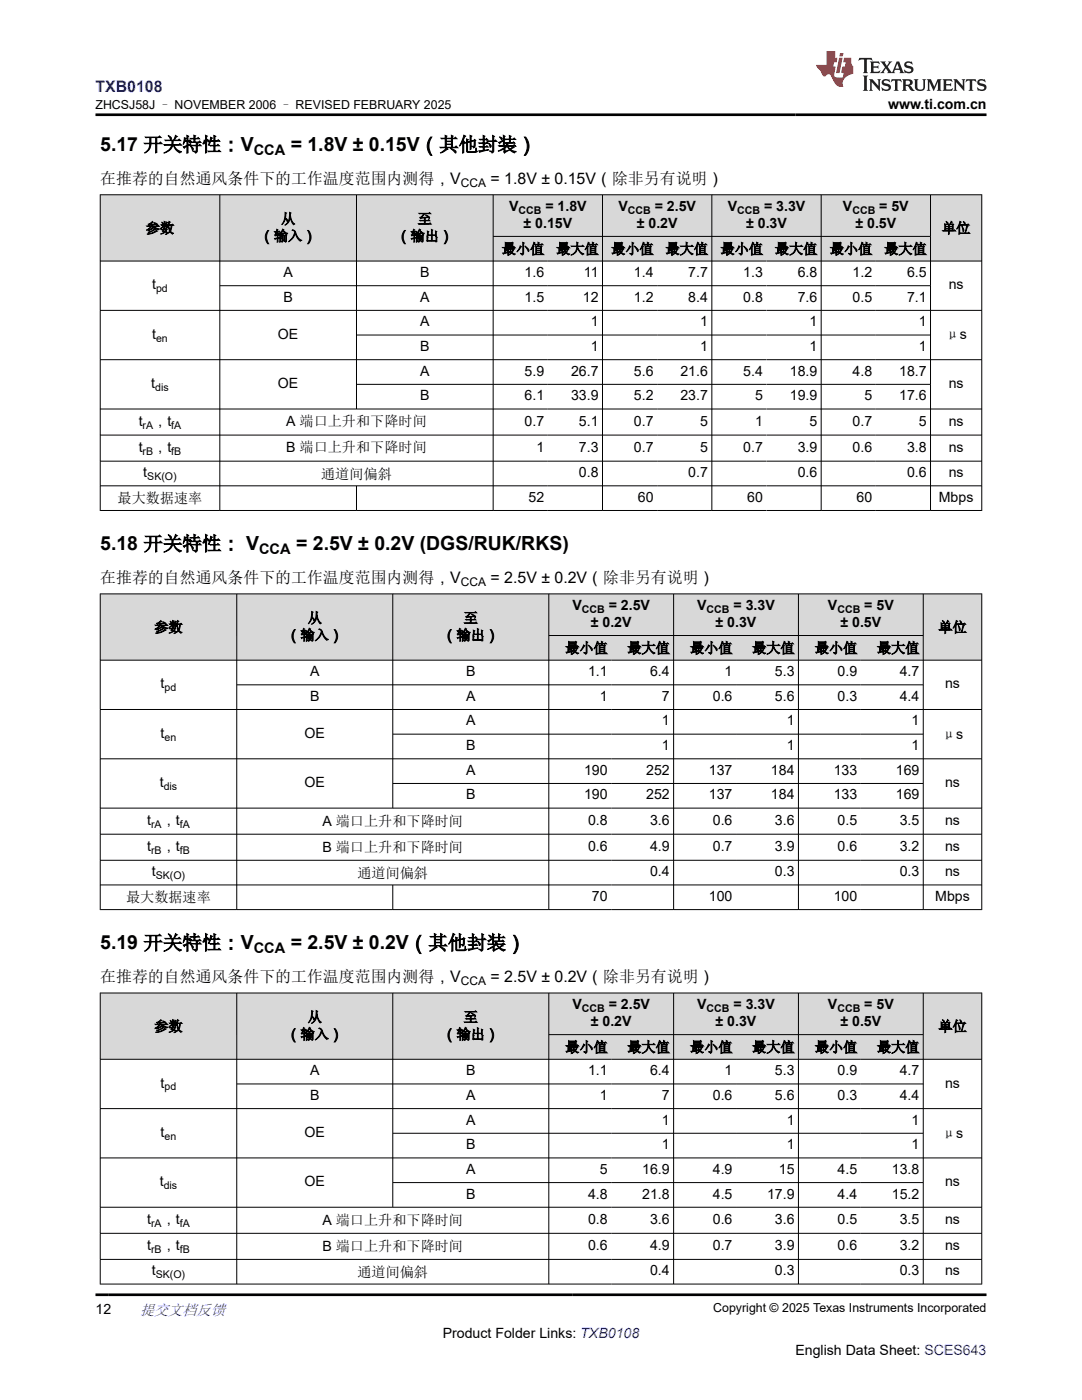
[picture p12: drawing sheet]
<svg xmlns="http://www.w3.org/2000/svg" width="216mm" height="279mm" viewBox="0 0 216 279" stroke-linecap="round" stroke-linejoin="round" font-family="sans-serif">
<defs><g id="words">
<g font-size="3.9">
<text x="20" y="30.2">5.17 开关特性：V</text>
<text x="58" y="30.2">= 1.8V ± 0.15V（其他封装）</text>
<text x="20" y="109.8">5.18 开关特性： V</text>
<text x="59.1" y="109.8">= 2.5V ± 0.2V (DGS/RUK/RKS)</text>
<text x="20" y="189.5">5.19 开关特性：V</text>
<text x="58" y="189.5">= 2.5V ± 0.2V（其他封装）</text>
</g>
<text font-size="3.2" fill="#00f" x="19" y="18.3">TXB0108</text>
<g font-size="3.2">
<text x="20" y="36.7">在推荐的自然通风条件下的工作温度范围内测得，V</text>
<text x="97.9" y="36.7">= 1.8V ± 0.15V（除非另有说明）</text>
<text x="20" y="116.3">在推荐的自然通风条件下的工作温度范围内测得，V</text>
<text x="97.9" y="116.3">= 2.5V ± 0.2V（除非另有说明）</text>
<text x="20" y="196">在推荐的自然通风条件下的工作温度范围内测得，V</text>
<text x="97.9" y="196">= 2.5V ± 0.2V（除非另有说明）</text>
</g>
<text font-size="3" fill="#00f" x="27.9" y="262.4">提交文档反馈</text>
<g font-size="2.9">
<text x="50.6" y="31">CCA</text>
<text x="51.7" y="110.6">CCA</text>
<text x="50.6" y="190.3">CCA</text>
</g>
<g font-size="2.8">
<text x="177.2" y="21.7">www.ti.com.cn</text>
<text x="29.1" y="46.5">参数</text>
<text x="56.1" y="44.7">从</text>
<text x="83.4" y="44.7">至</text>
<text x="101.6" y="42.1">V</text>
<text x="104.5" y="45.4">± 0.15V</text>
<text x="108.8" y="42.1">= 1.8V</text>
<text x="123.4" y="42.1">V</text>
<text x="127.1" y="45.4">± 0.2V</text>
<text x="130.6" y="42.1">= 2.5V</text>
<text x="145.2" y="42.1">V</text>
<text x="148.9" y="45.4">± 0.3V</text>
<text x="152.5" y="42.1">= 3.3V</text>
<text x="168.2" y="42.1">V</text>
<text x="170.7" y="45.4">± 0.5V</text>
<text x="175.4" y="42.1">= 5V</text>
<text x="188" y="46.5">单位</text>
<text x="51.9" y="48.1">（输入）</text>
<text x="79.1" y="48.1">（输出）</text>
<text x="100.1" y="50.7">最小值</text>
<text x="111" y="50.7">最大值</text>
<text x="122" y="50.7">最小值</text>
<text x="132.8" y="50.7">最大值</text>
<text x="143.8" y="50.7">最小值</text>
<text x="154.6" y="50.7">最大值</text>
<text x="165.6" y="50.7">最小值</text>
<text x="176.4" y="50.7">最大值</text>
<text x="30.4" y="57.8">t</text>
<text x="56.6" y="55.3">A</text>
<text x="83.8" y="55.3">B</text>
<text x="104.7" y="55.3">1.6</text>
<text x="116.5" y="55.3">11</text>
<text x="126.5" y="55.3">1.4</text>
<text x="137.3" y="55.3">7.7</text>
<text x="148.3" y="55.3">1.3</text>
<text x="159.2" y="55.3">6.8</text>
<text x="170.1" y="55.3">1.2</text>
<text x="181" y="55.3">6.5</text>
<text x="189.3" y="57.8">ns</text>
<text x="56.6" y="60.2">B</text>
<text x="83.8" y="60.2">A</text>
<text x="83.8" y="65.1">A</text>
<text x="104.7" y="60.2">1.5</text>
<text x="116.3" y="60.2">12</text>
<text x="117.9" y="65.1">1</text>
<text x="126.5" y="60.2">1.2</text>
<text x="137.3" y="60.2">8.4</text>
<text x="139.7" y="65.1">1</text>
<text x="148.3" y="60.2">0.8</text>
<text x="159.2" y="60.2">7.6</text>
<text x="161.5" y="65.1">1</text>
<text x="170.1" y="60.2">0.5</text>
<text x="181" y="60.2">7.1</text>
<text x="183.3" y="65.1">1</text>
<text x="30.4" y="67.6">t</text>
<text x="55.5" y="67.6">OE</text>
<text x="83.8" y="70.1">B</text>
<text x="117.9" y="70.1">1</text>
<text x="139.7" y="70.1">1</text>
<text x="161.5" y="70.1">1</text>
<text x="183.3" y="70.1">1</text>
<text x="188.7" y="67.7">μs</text>
<text x="30.2" y="77.4">t</text>
<text x="55.5" y="77.4">OE</text>
<text x="83.8" y="75">A</text>
<text x="104.7" y="75">5.9</text>
<text x="114" y="75">26.7</text>
<text x="126.5" y="75">5.6</text>
<text x="135.8" y="75">21.6</text>
<text x="148.3" y="75">5.4</text>
<text x="157.6" y="75">18.9</text>
<text x="170.1" y="75">4.8</text>
<text x="179.4" y="75">18.7</text>
<text x="189.3" y="77.4">ns</text>
<text x="83.8" y="79.9">B</text>
<text x="104.7" y="79.9">6.1</text>
<text x="114" y="79.9">33.9</text>
<text x="126.5" y="79.9">5.2</text>
<text x="135.8" y="79.9">23.7</text>
<text x="150.7" y="79.9">5</text>
<text x="157.6" y="79.9">19.9</text>
<text x="172.5" y="79.9">5</text>
<text x="179.4" y="79.9">17.6</text>
<text x="27.7" y="85">t</text>
<text x="30.6" y="85">，t</text>
<text x="57.1" y="85.1">A 端口上升和下降时间</text>
<text x="104.7" y="85">0.7</text>
<text x="115.5" y="85">5.1</text>
<text x="126.5" y="85">0.7</text>
<text x="139.7" y="85">5</text>
<text x="150.7" y="85">1</text>
<text x="161.5" y="85">5</text>
<text x="170.1" y="85">0.7</text>
<text x="183.3" y="85">5</text>
<text x="189.3" y="85">ns</text>
<text x="27.7" y="90.2">t</text>
<text x="28.6" y="95.2">t</text>
<text x="30.6" y="90.2">，t</text>
<text x="57.1" y="90.3">B 端口上升和下降时间</text>
<text x="64.1" y="95.5">通道间偏斜</text>
<text x="107" y="90.2">1</text>
<text x="115.5" y="90.2">7.3</text>
<text x="115.5" y="95.2">0.8</text>
<text x="126.5" y="90.2">0.7</text>
<text x="137.3" y="95.2">0.7</text>
<text x="139.7" y="90.2">5</text>
<text x="148.3" y="90.2">0.7</text>
<text x="159.2" y="90.2">3.9</text>
<text x="159.2" y="95.2">0.6</text>
<text x="170.1" y="90.2">0.6</text>
<text x="181" y="90.2">3.8</text>
<text x="181" y="95.2">0.6</text>
<text x="189.3" y="90.2">ns</text>
<text x="189.3" y="95.2">ns</text>
<text x="23.5" y="100.4">最大数据速率</text>
<text x="105.5" y="100.1">52</text>
<text x="127.3" y="100.1">60</text>
<text x="149.1" y="100.1">60</text>
<text x="170.9" y="100.1">60</text>
<text x="187.3" y="100.1">Mbps</text>
<text x="61.4" y="124.3">从</text>
<text x="92.5" y="124.3">至</text>
<text x="114.2" y="121.7">V</text>
<text x="117.9" y="125.1">± 0.2V</text>
<text x="121.5" y="121.7">= 2.5V</text>
<text x="139.1" y="121.7">V</text>
<text x="142.8" y="125.1">± 0.3V</text>
<text x="146.4" y="121.7">= 3.3V</text>
<text x="165.2" y="121.7">V</text>
<text x="167.7" y="125.1">± 0.5V</text>
<text x="172.5" y="121.7">= 5V</text>
<text x="30.8" y="126.2">参数</text>
<text x="57.2" y="127.7">（输入）</text>
<text x="88.3" y="127.7">（输出）</text>
<text x="112.8" y="130.3">最小值</text>
<text x="125.2" y="130.3">最大值</text>
<text x="137.7" y="130.3">最小值</text>
<text x="150.1" y="130.3">最大值</text>
<text x="162.6" y="130.3">最小值</text>
<text x="175" y="130.3">最大值</text>
<text x="187.2" y="126.2">单位</text>
<text x="32.1" y="137.4">t</text>
<text x="61.9" y="134.9">A</text>
<text x="93" y="134.9">B</text>
<text x="117.3" y="134.9">1.1</text>
<text x="129.7" y="134.9">6.4</text>
<text x="144.6" y="134.9">1</text>
<text x="154.6" y="134.9">5.3</text>
<text x="167.1" y="134.9">0.9</text>
<text x="179.5" y="134.9">4.7</text>
<text x="188.6" y="137.4">ns</text>
<text x="61.9" y="139.9">B</text>
<text x="93" y="139.9">A</text>
<text x="119.7" y="139.9">1</text>
<text x="132.1" y="139.9">7</text>
<text x="142.2" y="139.9">0.6</text>
<text x="154.6" y="139.9">5.6</text>
<text x="167.1" y="139.9">0.3</text>
<text x="179.5" y="139.9">4.4</text>
<text x="32.1" y="147.2">t</text>
<text x="60.8" y="147.2">OE</text>
<text x="93" y="144.8">A</text>
<text x="93" y="149.7">B</text>
<text x="132.1" y="144.8">1</text>
<text x="132.1" y="149.7">1</text>
<text x="157" y="144.8">1</text>
<text x="157" y="149.7">1</text>
<text x="181.9" y="144.8">1</text>
<text x="181.9" y="149.7">1</text>
<text x="187.9" y="147.4">μs</text>
<text x="93" y="154.6">A</text>
<text x="116.5" y="154.6">190</text>
<text x="128.9" y="154.6">252</text>
<text x="141.5" y="154.6">137</text>
<text x="153.8" y="154.6">184</text>
<text x="166.4" y="154.6">133</text>
<text x="178.7" y="154.6">169</text>
<text x="31.9" y="157.1">t</text>
<text x="60.8" y="157.1">OE</text>
<text x="93" y="159.5">B</text>
<text x="116.5" y="159.5">190</text>
<text x="128.9" y="159.5">252</text>
<text x="141.5" y="159.5">137</text>
<text x="153.8" y="159.5">184</text>
<text x="166.4" y="159.5">133</text>
<text x="178.7" y="159.5">169</text>
<text x="188.6" y="157.1">ns</text>
<text x="29.4" y="164.6">t</text>
<text x="32.3" y="164.6">，t</text>
<text x="64.3" y="164.8">A 端口上升和下降时间</text>
<text x="117.3" y="164.6">0.8</text>
<text x="129.7" y="164.6">3.6</text>
<text x="142.2" y="164.6">0.6</text>
<text x="154.6" y="164.6">3.6</text>
<text x="167.1" y="164.6">0.5</text>
<text x="179.5" y="164.6">3.5</text>
<text x="188.6" y="164.6">ns</text>
<text x="29.4" y="169.8">t</text>
<text x="32.3" y="169.8">，t</text>
<text x="64.3" y="170">B 端口上升和下降时间</text>
<text x="117.3" y="169.8">0.6</text>
<text x="129.7" y="169.8">4.9</text>
<text x="142.2" y="169.8">0.7</text>
<text x="154.6" y="169.8">3.9</text>
<text x="167.1" y="169.8">0.6</text>
<text x="179.5" y="169.8">3.2</text>
<text x="188.6" y="169.8">ns</text>
<text x="30.3" y="174.9">t</text>
<text x="71.3" y="175.2">通道间偏斜</text>
<text x="118.1" y="179.8">70</text>
<text x="129.7" y="174.9">0.4</text>
<text x="141.5" y="179.8">100</text>
<text x="154.6" y="174.9">0.3</text>
<text x="166.4" y="179.8">100</text>
<text x="179.5" y="174.9">0.3</text>
<text x="186.6" y="179.8">Mbps</text>
<text x="188.6" y="174.9">ns</text>
<text x="25.2" y="180.1">最大数据速率</text>
<text x="61.4" y="204">从</text>
<text x="92.5" y="204">至</text>
<text x="114.2" y="201.4">V</text>
<text x="121.5" y="201.4">= 2.5V</text>
<text x="139.1" y="201.4">V</text>
<text x="146.4" y="201.4">= 3.3V</text>
<text x="165.2" y="201.4">V</text>
<text x="172.5" y="201.4">= 5V</text>
<text x="30.8" y="205.8">参数</text>
<text x="57.2" y="207.4">（输入）</text>
<text x="88.3" y="207.4">（输出）</text>
<text x="112.8" y="210">最小值</text>
<text x="117.9" y="204.8">± 0.2V</text>
<text x="125.2" y="210">最大值</text>
<text x="137.7" y="210">最小值</text>
<text x="142.8" y="204.8">± 0.3V</text>
<text x="150.1" y="210">最大值</text>
<text x="162.6" y="210">最小值</text>
<text x="167.7" y="204.8">± 0.5V</text>
<text x="175" y="210">最大值</text>
<text x="187.2" y="205.8">单位</text>
<text x="61.9" y="214.6">A</text>
<text x="93" y="214.6">B</text>
<text x="117.3" y="214.6">1.1</text>
<text x="129.7" y="214.6">6.4</text>
<text x="144.6" y="214.6">1</text>
<text x="154.6" y="214.6">5.3</text>
<text x="167.1" y="214.6">0.9</text>
<text x="179.5" y="214.6">4.7</text>
<text x="32.1" y="217.1">t</text>
<text x="61.9" y="219.5">B</text>
<text x="93" y="219.5">A</text>
<text x="119.7" y="219.5">1</text>
<text x="132.1" y="219.5">7</text>
<text x="142.2" y="219.5">0.6</text>
<text x="154.6" y="219.5">5.6</text>
<text x="167.1" y="219.5">0.3</text>
<text x="179.5" y="219.5">4.4</text>
<text x="188.6" y="217.1">ns</text>
<text x="32.1" y="226.9">t</text>
<text x="60.8" y="226.9">OE</text>
<text x="93" y="224.4">A</text>
<text x="132.1" y="224.4">1</text>
<text x="157" y="224.4">1</text>
<text x="181.9" y="224.4">1</text>
<text x="187.9" y="227">μs</text>
<text x="93" y="229.4">B</text>
<text x="132.1" y="229.4">1</text>
<text x="157" y="229.4">1</text>
<text x="181.9" y="229.4">1</text>
<text x="31.9" y="236.7">t</text>
<text x="60.8" y="236.7">OE</text>
<text x="93" y="234.3">A</text>
<text x="93" y="239.2">B</text>
<text x="117.3" y="239.2">4.8</text>
<text x="119.7" y="234.3">5</text>
<text x="128.2" y="234.3">16.9</text>
<text x="128.2" y="239.2">21.8</text>
<text x="142.2" y="234.3">4.9</text>
<text x="142.2" y="239.2">4.5</text>
<text x="153.1" y="239.2">17.9</text>
<text x="155.4" y="234.3">15</text>
<text x="167.1" y="234.3">4.5</text>
<text x="167.1" y="239.2">4.4</text>
<text x="178" y="234.3">13.8</text>
<text x="178" y="239.2">15.2</text>
<text x="188.6" y="236.7">ns</text>
<text x="29.4" y="244.3">t</text>
<text x="32.3" y="244.3">，t</text>
<text x="64.3" y="244.4">A 端口上升和下降时间</text>
<text x="117.3" y="244.3">0.8</text>
<text x="129.7" y="244.3">3.6</text>
<text x="142.2" y="244.3">0.6</text>
<text x="154.6" y="244.3">3.6</text>
<text x="167.1" y="244.3">0.5</text>
<text x="179.5" y="244.3">3.5</text>
<text x="188.6" y="244.3">ns</text>
<text x="29.4" y="249.5">t</text>
<text x="32.3" y="249.5">，t</text>
<text x="64.3" y="249.6">B 端口上升和下降时间</text>
<text x="117.3" y="249.5">0.6</text>
<text x="129.7" y="249.5">4.9</text>
<text x="142.2" y="249.5">0.7</text>
<text x="154.6" y="249.5">3.9</text>
<text x="167.1" y="249.5">0.6</text>
<text x="179.5" y="249.5">3.2</text>
<text x="188.6" y="249.5">ns</text>
<text x="30.3" y="254.5">t</text>
<text x="71.3" y="254.8">通道间偏斜</text>
<text x="129.7" y="254.5">0.4</text>
<text x="154.6" y="254.5">0.3</text>
<text x="179.5" y="254.5">0.3</text>
<text x="188.6" y="254.5">ns</text>
<text x="19" y="262.1">12</text>
<text x="88.3" y="266.9">Product Folder Links: TXB0108</text>
<text x="158.7" y="270.3">English Data Sheet: SCES643</text>
</g>
<g font-size="2.5">
<text x="19" y="21.8">ZHCSJ58J – NOVEMBER 2006 – REVISED FEBRUARY 2025</text>
<text x="142.3" y="261.8">Copyright © 2025 Texas Instruments Incorporated</text>
</g>
<g font-size="2.4">
<text x="92" y="37.3">CCA</text>
<text x="92" y="117">CCA</text>
<text x="92" y="196.6">CCA</text>
</g>
<g font-size="2.1">
<text x="103.5" y="42.6">CCB</text>
<text x="125.3" y="42.6">CCB</text>
<text x="147.1" y="42.6">CCB</text>
<text x="170.1" y="42.6">CCB</text>
<text x="31.1" y="58.3">pd</text>
<text x="31.1" y="68.2">en</text>
<text x="31" y="78">dis</text>
<text x="28.5" y="85.5">rA</text>
<text x="34.2" y="85.5">fA</text>
<text x="28.5" y="90.7">rB</text>
<text x="29.4" y="95.8">SK(O)</text>
<text x="34.2" y="90.7">fB</text>
<text x="116.1" y="122.3">CCB</text>
<text x="141" y="122.3">CCB</text>
<text x="167.1" y="122.3">CCB</text>
<text x="32.8" y="138">pd</text>
<text x="32.8" y="147.8">en</text>
<text x="32.7" y="157.7">dis</text>
<text x="30.2" y="165.2">rA</text>
<text x="35.9" y="165.2">fA</text>
<text x="30.2" y="170.4">rB</text>
<text x="35.9" y="170.4">fB</text>
<text x="31.1" y="175.4">SK(O)</text>
<text x="116.1" y="201.9">CCB</text>
<text x="141" y="201.9">CCB</text>
<text x="167.1" y="201.9">CCB</text>
<text x="32.8" y="217.6">pd</text>
<text x="32.8" y="227.5">en</text>
<text x="32.7" y="237.3">dis</text>
<text x="30.2" y="244.8">rA</text>
<text x="35.9" y="244.8">fA</text>
<text x="30.2" y="250">rB</text>
<text x="35.9" y="250">fB</text>
<text x="31.1" y="255.1">SK(O)</text>
</g>
</g></defs>
<g fill="#d8d8d8">
<path d="M20 38.9h175.9v8.3h-175.9z" fill-rule="evenodd"/>
<path d="M20.1 38.9h23.7v13.1h-23.7z" fill-rule="evenodd"/>
<path d="M43.9 38.9h27.2v13.1h-27.2z" fill-rule="evenodd"/>
<path d="M71.2 38.9h27.1v13.1h-27.1z" fill-rule="evenodd"/>
<path d="M98.5 38.9h21.7v8.2h-21.7z" fill-rule="evenodd"/>
<path d="M120.3 38.9h21.7v8.2h-21.7z" fill-rule="evenodd"/>
<path d="M142.1 38.9h21.7v8.2h-21.7z" fill-rule="evenodd"/>
<path d="M163.9 38.9h21.7v8.2h-21.7z" fill-rule="evenodd"/>
<path d="M185.7 38.9h10.1v13.1h-10.1z" fill-rule="evenodd"/>
<path d="M98.5 47.2h10.8v4.8h-10.8z" fill-rule="evenodd"/>
<path d="M109.3 47.2h10.9v4.8h-10.9z" fill-rule="evenodd"/>
<path d="M120.3 47.2h10.8v4.8h-10.8z" fill-rule="evenodd"/>
<path d="M131.1 47.2h10.9v4.8h-10.9z" fill-rule="evenodd"/>
<path d="M142.1 47.2h10.8v4.8h-10.8z" fill-rule="evenodd"/>
<path d="M152.9 47.2h10.9v4.8h-10.9z" fill-rule="evenodd"/>
<path d="M163.9 47.2h10.9v4.8h-10.9z" fill-rule="evenodd"/>
<path d="M174.8 47.2h10.8v4.8h-10.8z" fill-rule="evenodd"/>
</g>
<g fill="none" stroke="#000" stroke-width=".2">
<path d="M19.9 38.9h176.1M20 38.8v63.1M43.9 38.8v63.1M71.1 38.8v42.9M98.4 38.8v63.1M120.2 38.8v63.1M142 38.8v63.1M163.9 38.8v63.1M185.7 38.8v63.1M195.9 38.8v63.1M19.9 52.1h176.1M43.9 57h141.8"/>
<path d="M98.4 47.2h87.3M19.9 61.9h176.1M19.9 71.8h176.1M71.1 66.9h114.6M71.1 76.7h114.6M19.9 81.6h176.1M19.9 86.8h176.1M19.9 92h176.1M19.9 97h176.1M71.1 97v4.9M19.9 101.9h176.1"/>
</g>
<g fill="#d8d8d8">
<path d="M20 118.5h175.9v8.3h-175.9z" fill-rule="evenodd"/>
<path d="M20.1 118.6h27.1v13.1h-27.1z" fill-rule="evenodd"/>
<path d="M47.3 118.6h31v13.1h-31z" fill-rule="evenodd"/>
<path d="M78.4 118.6h31v13.1h-31z" fill-rule="evenodd"/>
<path d="M109.6 118.6h24.8v8.2h-24.8z" fill-rule="evenodd"/>
<path d="M134.5 118.6h24.8v8.2h-24.8z" fill-rule="evenodd"/>
<path d="M159.4 118.6h24.8v8.2h-24.8z" fill-rule="evenodd"/>
<path d="M184.3 118.6h11.5v13.1h-11.5z" fill-rule="evenodd"/>
<path d="M109.6 126.9h12.4v4.8h-12.4z" fill-rule="evenodd"/>
<path d="M122 126.9h12.4v4.8h-12.4z" fill-rule="evenodd"/>
<path d="M134.5 126.9h12.4v4.8h-12.4z" fill-rule="evenodd"/>
<path d="M146.9 126.9h12.4v4.8h-12.4z" fill-rule="evenodd"/>
<path d="M159.4 126.9h12.4v4.8h-12.4z" fill-rule="evenodd"/>
<path d="M171.8 126.9h12.4v4.8h-12.4z" fill-rule="evenodd"/>
</g>
<g fill="none" stroke="#000" stroke-width=".2">
<path d="M19.9 118.5h176.1M20 118.5v63.1M47.2 118.5v63.1M78.4 118.5v42.8M109.5 118.5v63.1M134.4 118.5v63.1M159.3 118.5v63.1M184.2 118.5v63.1M195.9 118.5v63.1M19.9 131.8h176.1M47.2 136.7h137.1M109.5 126.8h74.8"/>
<path d="M19.9 141.6h176.1M19.9 151.4h176.1M78.4 146.5h105.9M78.4 156.4h105.9M19.9 161.3h176.1M19.9 166.5h176.1M19.9 171.7h176.1M19.9 176.6h176.1M78.4 176.6v5M19.9 181.5h176.1"/>
</g>
<g fill="#d8d8d8">
<path d="M20 198.2h175.9v8.3h-175.9z" fill-rule="evenodd"/>
<path d="M20.1 198.2h27.1v13.1h-27.1z" fill-rule="evenodd"/>
<path d="M47.3 198.2h31v13.1h-31z" fill-rule="evenodd"/>
<path d="M78.4 198.2h31v13.1h-31z" fill-rule="evenodd"/>
<path d="M109.6 198.2h24.8v8.2h-24.8z" fill-rule="evenodd"/>
<path d="M134.5 198.2h24.8v8.2h-24.8z" fill-rule="evenodd"/>
<path d="M159.4 198.2h24.8v8.2h-24.8z" fill-rule="evenodd"/>
<path d="M184.3 198.2h11.5v13.1h-11.5z" fill-rule="evenodd"/>
<path d="M109.6 206.5h12.4v4.8h-12.4z" fill-rule="evenodd"/>
<path d="M122 206.5h12.4v4.8h-12.4z" fill-rule="evenodd"/>
<path d="M134.5 206.5h12.4v4.8h-12.4z" fill-rule="evenodd"/>
<path d="M146.9 206.5h12.4v4.8h-12.4z" fill-rule="evenodd"/>
<path d="M159.4 206.5h12.4v4.8h-12.4z" fill-rule="evenodd"/>
<path d="M171.8 206.5h12.4v4.8h-12.4z" fill-rule="evenodd"/>
</g>
<g fill="none" stroke="#000" stroke-width=".2">
<path d="M19.9 198.2h176.1M20 198.1v58.2M47.2 198.1v58.2M78.4 198.1v42.9M109.5 198.1v58.2M134.4 198.1v58.2M159.3 198.1v58.2M184.2 198.1v58.2M195.9 198.1v58.2M19.9 211.4h176.1M47.2 216.3h137.1M109.5 206.5h74.8"/>
<path d="M19.9 221.2h176.1M19.9 231.1h176.1M78.4 226.2h105.9M78.4 236h105.9M19.9 240.9h176.1M19.9 246.1h176.1M19.9 251.3h176.1M19.9 256.3h176.1"/>
</g>
<path d="M171.5 11.6l-.2 .5 .5-.2h.6v.1v2.2l-.2 .4h1l-.2-.4v-2.2v-.1h.5l.6 .2-.2-.5zM173.6 12.3l.2 .4v1.5l-.2 .4h1.9l.1-.6a1.08 1.08 0 0 1-1.3 .2v-.7h.6l.4 .2v-.7l-.4 .2h-.6v-.5l.2-.2a1 1 0 0 1 1 .3l-.1-.5zM175.7 12.3l.9 1.1-1 1.2h.9l-.2-.2 .5-.8 .4 .8-.2 .2h1.6l-.2-.2 .2-.5h.9l.1 .5-.1 .2h.9l-.2-.3-.8-2h-.5l-.9 2.2-.9-1.1 .9-1.1h-.8l.2 .2-.4 .6-.4-.6 .2-.2zM179 12.7l.4 1h-.7zM180.7 12.4a.65 .65 0 0 0-.2 .7 .65 .65 0 0 0 .6 .5l.6 .1 .1 .3a.79 .79 0 0 1-.7 .4 .79 .79 0 0 1-.7-.5l.1 .7 .2-.1a.93 .93 0 0 0 1.1 .1 .93 .93 0 0 0 .4-1 1.46 1.46 0 0 0-1.2-.6l-.1-.3a1.09 1.09 0 0 1 1.2 .2l-.2-.6-.1 .1-.5-.2zM172.2 15.1l.2 .4v2.2l-.2 .4h1l-.2-.4v-2.2l.2-.4zM173.4 15.8l.2 .4v1.5l-.2 .4h.8l-.3-.4 .1-1.3 1.6 1.8v-2l.2-.4h-.7l.1 .2 .1 1.1-1.2-1.3zM176.2 15.9a.65 .65 0 0 0-.2 .8 .65 .65 0 0 0 .6 .4l.6 .2 .1 .2a.79 .79 0 0 1-.7 .4 .79 .79 0 0 1-.7-.5l.1 .7 .2-.1a.93 .93 0 0 0 1.1 .1 .93 .93 0 0 0 .4-.9 1.46 1.46 0 0 0-1.2-.6l-.1-.4a1.09 1.09 0 0 1 1.2 .2l-.1-.6-.2 .1-.5-.1zM177.9 15.8l-.1 .6a.63 .63 0 0 1 .8-.3v1.6l-.3 .4h1l-.2-.4v-1.6a.66 .66 0 0 1 .8 .3l-.1-.6zM180 15.8l.2 .4v1.5l-.2 .4h1l-.2-.2-.1-.7h.5l.1 .2a.79 .79 0 0 0 1.2 .6l-1-.9a.61 .61 0 0 0 .6-.6 .61 .61 0 0 0-.5-.7zM180.8 16.1h.1a.47 .47 0 0 1 .5 .1 .47 .47 0 0 1 .1 .5l-.1 .1-.7 .1zM182.3 15.8l.2 .2a2.27 2.27 0 0 0 .4 2 1.04 1.04 0 0 0 1.7-.7v-1.3l.2-.2h-.8l.2 .4v1.1a.6 .6 0 0 1-.6 .6 .6 .6 0 0 1-.6-.6v-1.1l.3-.4zM184.9 15.8l.2 .4v1.5l-.2 .4h.8l-.3-.4v-1.4l.9 1.9 .9-1.9v1.4l-.3 .4h1l-.2-.4v-1.5l.2-.4h-.8l-.7 1.5-.6-1.5zM188.1 15.8l.2 .4v1.5l-.2 .4h1.9l.1-.6a1.09 1.09 0 0 1-1.3 .2v-.7h.6l.4 .2v-.6l-.4 .2h-.6v-.6l.2-.1a1.01 1.01 0 0 1 1 .3l-.1-.6zM190.2 15.8l.3 .4v1.5l-.3 .4h.8l-.2-.4v-1.3l1.6 1.8v-2l.2-.4h-.7l.2 .2v1.1l-1.2-1.3zM192.8 15.8l-.1 .6a.63 .63 0 0 1 .8-.3v1.6l-.3 .4h1l-.2-.4v-1.6a.66 .66 0 0 1 .8 .3l-.1-.6zM195.2 15.9a.65 .65 0 0 0-.2 .8 .65 .65 0 0 0 .6 .4l.6 .2 .2 .2a.79 .79 0 0 1-.7 .4 .79 .79 0 0 1-.7-.5l.1 .7 .2-.1a.93 .93 0 0 0 1 .1 .93 .93 0 0 0 .5-.9 1.46 1.46 0 0 0-1.3-.6v-.4a1.09 1.09 0 0 1 1.2 .2l-.2-.6-.2 .1-.5-.1z" fill="#231f20"/>
<path d="M164.9 10.2v2.8h-2l.1 .3 .8 1a.95 .95 0 0 0 1 .9 .59 .59 0 0 1 .5-.4 .59 .59 0 0 1 .5 .4l.4 .7a1.59 1.59 0 0 0 2.1 1.4 1.61 1.61 0 0 1 1-2.3l1-.3-.1-1.5a1.59 1.59 0 0 1-.3-1.7h-1.5l-.2 .9h.6l-.2 .9h-.5l-.2 1v.2l.4 .1-.1 .9h-.7a.73 .73 0 0 1-1-.7l.3-1.5h-.5l.1-.9h.5l.2-.9h-.5v-1.3zM167.4 11.5l-.6 3.1h.7l.6-3.1zM167.6 10.6l-.1 .6h.7l.1-.6z" fill="#ed1c24"/>
<path d="M19 22.9h177.8M19 258.4h177.8" fill="none" stroke="#000" stroke-width=".53"/>
<use href="#words"/>
</svg>
